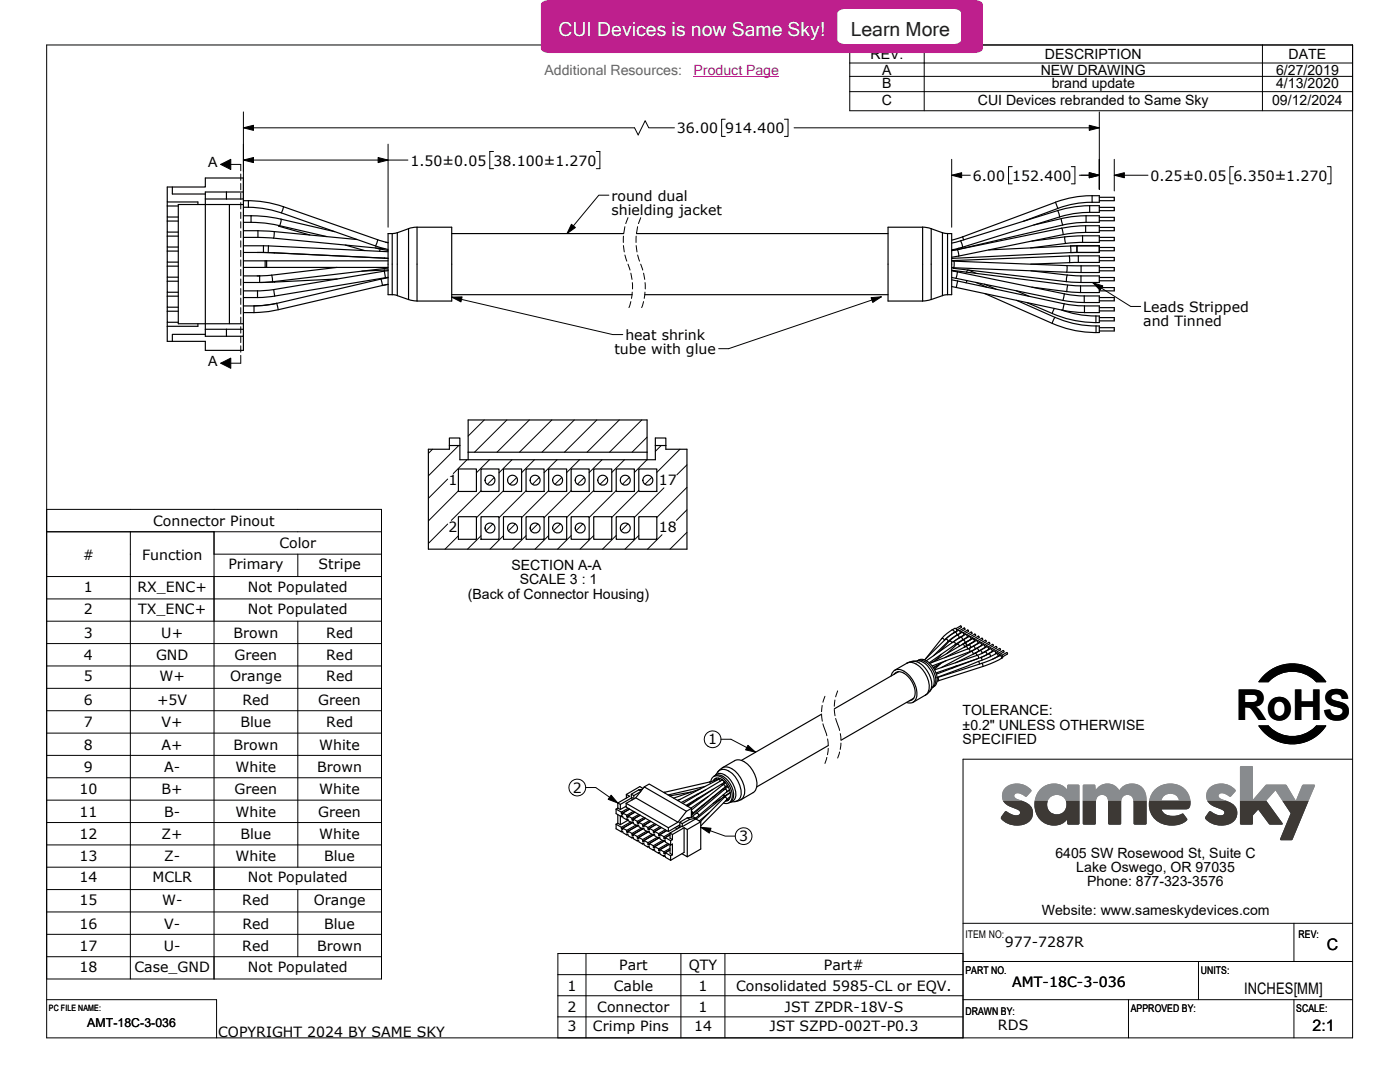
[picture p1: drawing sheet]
<svg xmlns="http://www.w3.org/2000/svg" width="279mm" height="216mm" viewBox="0 0 279 216" stroke-linecap="round" stroke-linejoin="round" font-family="sans-serif">
<defs><g id="words">
<text font-size="8.5" x="246.6" y="143.6">RoHS</text>
<text font-size="3.9" fill="#fff" x="111.5" y="7.1">CUI Devices is now Same Sky!</text>
<text font-size="3.9" fill="#221e20" x="169.8" y="7.1">Learn More</text>
<g font-size="3.2">
<text x="264.8" y="189.6">C</text>
<text x="248.3" y="198.2">INCHES[MM]</text>
<text x="261.9" y="205.7">2:1</text>
</g>
<g font-size="2.8">
<text x="173.7" y="11.8">REV.</text>
<text x="208.6" y="11.8">DESCRIPTION</text>
<text x="257.2" y="11.8">DATE</text>
<text x="176.1" y="15">A</text>
<text x="176.1" y="17.5">B</text>
<text x="207.7" y="15">NEW DRAWING</text>
<text x="209.9" y="17.5">brand update</text>
<text x="254.7" y="15">6/27/2019</text>
<text x="254.7" y="17.5">4/13/2020</text>
<text x="176" y="21">C</text>
<text x="195.2" y="21">CUI Devices rebranded to Same Sky</text>
<text x="253.9" y="21">09/12/2024</text>
<text x="135.1" y="26.6">36.00</text>
<text x="144.7" y="26.6">914.400</text>
<text x="41.5" y="33.4">A</text>
<text x="81.9" y="33.1">1.50±0.05</text>
<text x="98.5" y="33.1">38.100±1.270</text>
<text x="122" y="40">round dual</text>
<text x="194.1" y="36.1">6.00</text>
<text x="202" y="36.1">152.400</text>
<text x="229.6" y="36.1">0.25±0.05</text>
<text x="246.2" y="36.1">6.350±1.270</text>
<text x="122" y="42.9">shielding jacket</text>
<text x="228.2" y="62.3">Leads Stripped</text>
<text x="228.2" y="65.1">and Tinned</text>
<text x="122.6" y="70.7">tube with glue</text>
<text x="124.8" y="67.9">heat shrink</text>
<text x="41.5" y="73.1">A</text>
<text x="89.5" y="96.8">1</text>
<text x="131.5" y="96.8">17</text>
<text x="30.6" y="105">Connector Pinout</text>
<text x="89.5" y="106.2">2</text>
<text x="131.5" y="106.2">18</text>
<text x="16.5" y="111.7">#</text>
<text x="28.3" y="111.7">Function</text>
<text x="45.6" y="113.6">Primary</text>
<text x="55.8" y="109.4">Color</text>
<text x="63.6" y="113.6">Stripe</text>
<text x="102.1" y="113.8">SECTION A-A</text>
<text x="16.8" y="118.1">1</text>
<text x="27.4" y="118.1">RX_ENC+</text>
<text x="49.5" y="118.1">Not Populated</text>
<text x="93.4" y="119.4">(Back of Connector Housing)</text>
<text x="103.7" y="116.6">SCALE 3 : 1</text>
<text x="16.8" y="122.6">2</text>
<text x="27.6" y="122.6">TX_ENC+</text>
<text x="49.5" y="122.6">Not Populated</text>
<text x="16.8" y="127.3">3</text>
<text x="16.8" y="131.7">4</text>
<text x="31.1" y="131.7">GND</text>
<text x="32.2" y="127.3">U+</text>
<text x="46.6" y="127.3">Brown</text>
<text x="46.8" y="131.7">Green</text>
<text x="65.1" y="131.7">Red</text>
<text x="65.1" y="127.3">Red</text>
<text x="16.8" y="135.9">5</text>
<text x="31.8" y="135.9">W+</text>
<text x="45.9" y="135.9">Orange</text>
<text x="65.1" y="135.9">Red</text>
<text x="16.8" y="140.7">6</text>
<text x="31.3" y="140.7">+5V</text>
<text x="48.4" y="140.7">Red</text>
<text x="63.5" y="140.7">Green</text>
<text x="192.1" y="142.8">TOLERANCE:</text>
<text x="16.8" y="145.1">7</text>
<text x="16.8" y="149.6">8</text>
<text x="32.3" y="145.1">V+</text>
<text x="32.3" y="149.6">A+</text>
<text x="46.6" y="149.6">Brown</text>
<text x="48" y="145.1">Blue</text>
<text x="63.7" y="149.6">White</text>
<text x="65.1" y="145.1">Red</text>
<text x="141.3" y="148.5">1</text>
<text x="192.1" y="145.6">±0.2&quot; UNLESS OTHERWISE</text>
<text x="192.1" y="148.4">SPECIFIED</text>
<text x="16.8" y="154.1">9</text>
<text x="32.8" y="154.1">A-</text>
<text x="47" y="154.1">White</text>
<text x="63.3" y="154.1">Brown</text>
<text x="15.9" y="158.5">10</text>
<text x="32.3" y="158.5">B+</text>
<text x="46.8" y="158.5">Green</text>
<text x="63.7" y="158.5">White</text>
<text x="114.3" y="158.2">2</text>
<text x="15.9" y="163">11</text>
<text x="15.9" y="167.4">12</text>
<text x="32.3" y="167.4">Z+</text>
<text x="32.8" y="163">B-</text>
<text x="47" y="163">White</text>
<text x="48" y="167.4">Blue</text>
<text x="63.5" y="163">Green</text>
<text x="63.7" y="167.4">White</text>
<text x="147.5" y="167.9">3</text>
<text x="15.9" y="171.9">13</text>
<text x="32.8" y="171.9">Z-</text>
<text x="47" y="171.9">White</text>
<text x="64.7" y="171.9">Blue</text>
<text x="210.6" y="171.2">6405 SW Rosewood St, Suite C</text>
<text x="15.9" y="176.1">14</text>
<text x="30.4" y="176.1">MCLR</text>
<text x="49.5" y="176.1">Not Populated</text>
<text x="214.8" y="174">Lake Oswego, OR 97035</text>
<text x="217" y="176.8">Phone: 877-323-3576</text>
<text x="15.9" y="180.6">15</text>
<text x="15.9" y="185.3">16</text>
<text x="32.3" y="180.6">W-</text>
<text x="32.8" y="185.3">V-</text>
<text x="48.4" y="180.6">Red</text>
<text x="48.4" y="185.3">Red</text>
<text x="62.6" y="180.6">Orange</text>
<text x="64.7" y="185.3">Blue</text>
<text x="207.9" y="182.5">Website: www.sameskydevices.com</text>
<text x="15.9" y="189.7">17</text>
<text x="32.7" y="189.7">U-</text>
<text x="48.4" y="189.7">Red</text>
<text x="63.3" y="189.7">Brown</text>
<text x="200.5" y="189">977-7287R</text>
<text x="15.9" y="194">18</text>
<text x="26.8" y="194">Case_GND</text>
<text x="49.5" y="194">Not Populated</text>
<text x="113.2" y="197.7">1</text>
<text x="122.5" y="197.7">Cable</text>
<text x="123.6" y="193.5">Part</text>
<text x="137.4" y="193.5">QTY</text>
<text x="139.4" y="197.7">1</text>
<text x="146.9" y="197.7">Consolidated 5985-CL or EQV.</text>
<text x="164.4" y="193.5">Part#</text>
<text x="202" y="196.9">AMT-18C-3-036</text>
<text x="113.2" y="201.9">2</text>
<text x="119.2" y="201.9">Connector</text>
<text x="139.4" y="201.9">1</text>
<text x="156.6" y="201.9">JST ZPDR-18V-S</text>
<text x="43.5" y="206.9">COPYRIGHT 2024 BY SAME SKY</text>
<text x="113.2" y="205.8">3</text>
<text x="118.3" y="205.8">Crimp Pins</text>
<text x="138.5" y="205.8">14</text>
<text x="153.6" y="205.8">JST SZPD-002T-P0.3</text>
<text x="199.2" y="205.5">RDS</text>
</g>
<text font-size="2.8" fill="#63676b" x="108.7" y="14.9">Additional Resources:</text>
<text font-size="2.8" fill="#bd238f" x="138.4" y="14.9">Product Page</text>
<text font-size="2.5" x="17.4" y="205">AMT-18C-3-036</text>
<g font-size="2.1">
<text x="192.7" y="187.2">ITEM NO:</text>
<text x="259.2" y="187.2">REV:</text>
<text x="192.7" y="194.4">PART NO.</text>
<text x="239.6" y="194.4">UNITS:</text>
<text x="192.7" y="202.6">DRAWN BY:</text>
<text x="225.7" y="202">APPROVED BY:</text>
<text x="258.7" y="202">SCALE:</text>
</g>
<text font-size="1.7" x="9.8" y="201.6">PC FILE NAME:</text>
</g></defs>
<g fill="#3d3935">
<path d="M229.3 159.8h8.3a1.2 1.2 0 0 1-1 1.7h-4.8a2.55 2.55 0 0 0 3.3 1.2l1-.4 .9 1.2a3.4 3.4 0 0 1-3.1 1.2 4.2 4.2 0 0 1-4.6-4.9z"/>
<path d="M221.1 159.8h2.7l-.1 4.7h-2.3l-.2-.1z"/>
<path d="M216.1 159.8h2.6l-.1 4.7h-2.4z"/>
<path d="M226.2 159.8h2.6v4.7h-2.5z"/>
<path d="M206.5 159.8h2.6a1.95 1.95 0 0 0 1.8 2.7 1.95 1.95 0 0 0 1.8-2.7h2.7v4.6l-.3 .1h-2l-.1-1a3.8 3.8 0 0 1-4.5 .8 3.8 3.8 0 0 1-2.1-4z"/>
<path d="M255.9 159.8h5.3l-3.2 7.7-.3 .2h-2l-.2-.2 2.1-5.2z"/>
<path d="M247.5 159.8h5.2l3.3 4.6-.2 .1h-2.4l-2.3-3-1 1.2v1.6l-.2 .2h-2.4z"/>
<path d="M240.9 159.8h3.8a2.44 2.44 0 0 1 2.1 1.8 2.44 2.44 0 0 1-1.1 2.7 4.2 4.2 0 0 1-5.2-1l.2-.5a1.22 1.22 0 0 1 .9-.9 2.8 2.8 0 0 0 2.5 .7 .53 .53 0 0 0 .2-.6 .53 .53 0 0 0-.4-.4l-.3-.1a5.3 5.3 0 0 1-2.7-1.7z"/>
<path d="M200.2 159.8h3.7a2.44 2.44 0 0 1 2.1 1.9 2.44 2.44 0 0 1-1.1 2.6 4.2 4.2 0 0 1-5.2-1l.2-.5a1.29 1.29 0 0 1 .9-.9 2.8 2.8 0 0 0 2.6 .7 .53 .53 0 0 0 .2-.6 .53 .53 0 0 0-.4-.4l-.4-.1a5.5 5.5 0 0 1-2.6-1.7z"/>
</g>
<g fill="#888b8e">
<path d="M230.7 157.3a4.1 4.1 0 0 1 6.9 2.5h-2.3a1.82 1.82 0 0 0-1.8-1.4 1.82 1.82 0 0 0-1.7 1.4h-2.5a4 4 0 0 1 1.4-2.5z"/>
<path d="M216.2 156.6h2.3l.2 1a2.74 2.74 0 0 1 4.7 .1 2.96 2.96 0 0 1 3.5-1.2 2.96 2.96 0 0 1 1.9 3.3h-2.6a1.22 1.22 0 0 0-1.2-1.2 1.22 1.22 0 0 0-1.2 1.2h-2.7a1.21 1.21 0 0 0-1.2-1.2 1.21 1.21 0 0 0-1.2 1.2h-2.6z"/>
<path d="M207.8 157.3a3.6 3.6 0 0 1 5.2 .2v-.7l.1-.2 2.3 .1v3.1h-2.7a1.99 1.99 0 0 0-1.8-1.2 1.99 1.99 0 0 0-1.8 1.2h-2.6a4.1 4.1 0 0 1 1.3-2.5z"/>
<path d="M247.6 152.9l2.2-.1 .2 .2 .1 6.6 2.6-3h4l1.9 3.2 1.4-3.2 2.2-.1 .2 .2v.1l-1.2 3h-5.3l-1.3-2.1-1.9 2.1h-5.2v-6.7z"/>
<path d="M241.4 157.2a3.7 3.7 0 0 1 5.2 .6l-1 1.2-.7-.3a1.14 1.14 0 0 0-1.7-.1 .86 .86 0 0 0 .9 1l.6 .2h-3.8l-.1-.3a2.35 2.35 0 0 1 .6-2.3z"/>
<path d="M200.6 157.2a3.7 3.7 0 0 1 5.3 .6l-1.1 1.2a2.42 2.42 0 0 0-2.2-.5 .78 .78 0 0 0 .7 1.1l.6 .2h-3.7l-.2-.3a2.4 2.4 0 0 1 .6-2.3z"/>
</g>
<g fill="none" stroke="#000" stroke-width=".2">
<path d="M9.3 9h260.6v198.1h-260.6zM169.6 9v13.1h100.3v-9.5h-100.3M169.6 15.2h100.3M169.6 18.3h100.3M184.4 9v13.1M251.9 9v13.1M44 32.8h4v1.3M48 34.7v1.3M48 36.6v1.3M48 38.5v1.3M48.6 22.3v17.2M48.6 31.9h32.8"/>
<path d="M77.4 28.8v16.5M98.5 30.2h-.8v3.5h.8M119 30.2h.7v3.5h-.7M121.5 38.9h-2l-6.3 7.7M134.6 25.5h-5.1l-.7-1.4-1.4 2.8-.8-1.4h-78M144.7 23.8h-.7v3.4h.7M156.5 23.8h.8v3.4h-.8M158.5 25.5h60.9M189.9 35h3.8M189.9 31.8v13.5M202 33.3h-.7v3.4h.7M213.8 33.3h.7v3.4h-.7"/>
<path d="M215.4 35h4M219.4 22.3v15.5M222.4 35h6.7M222.4 31.8v6.3M246.2 33.3h-.8v3.4h.8M264.9 33.3h.7v3.4h-.7M48 40.4v1.3M48 42.3v1.3M48 44.2v1.3M48 46.1v1.3M48 48v1.3M48 50v1.2"/>
<path d="M48 51.9v1.2M48 53.8v1.2M48 55.7v1.2M48 57.6v1.2M48 59.5v1.2M90.1 59.3l32.2 7.5h2M124.4 47.1v1.3M124.4 49l.2 1.3M124.7 45.2l-.2 1.3M124.7 50.9l.4 1.2M125.3 43.4l-.4 1.2M125.3 52.7l.4 1.2"/>
<path d="M125.9 54.5l.2 1.3M126.2 58.3l-.2 1.2M126.2 56.4v1.3M127 47.1l-.1 1.3M127 49l.1 1.3M127.3 45.2l-.3 1.3M127.3 50.9l.3 1.2M127.9 43.4l-.5 1.2M127.9 52.7l.4 1.2M128.4 54.5l.3 1.3M128.7 58.3l-.1 1.2M128.7 56.4l.1 1.3"/>
<path d="M175.9 59.2l-30.5 10.4h-2M218.1 56.4l7.6 4.8h1.9M48 70.9v1.6h-4M48 61.4v1.3M48 63.3v1.3M48 65.2v1.3M48 67.1v1.3M48 69v1.3M125.9 60.2l-.4 1.2M128.4 60.2l-.3 1.2M86.3 89.6l-.8 .9M89.3 95.6l-3.8 3.8"/>
<path d="M91.5 97.9l-6 6M91.5 88.9l-6 6.1M93.2 91.7l-2.7 2.8M96 97.9l-5.9 5.9M96.6 83.8l-3.2 3.2M97.7 91.7l-2.6 2.6M98.6 95.3l-1.3 1.4M100.5 97.9l-5.4 5.4M101.2 83.8l-6.5 6.4M102.2 91.7l-2.6 2.6M103.1 95.3l-1.4 1.3M105 97.9l-5.4 5.4"/>
<path d="M105.6 83.8l-6.4 6.4M106.7 91.7l-2.6 2.6M107.6 95.3l-1.3 1.3M109.5 97.9l-5.4 5.4M110.1 83.8l-6.4 6.4M111.2 91.7l-2.6 2.6M112.1 95.3l-1.4 1.3M114 97.9l-5.4 5.4M114.6 83.8l-6.4 6.4M115.7 91.7l-2.6 2.6M116.6 95.3l-1.4 1.3M118.5 97.9l-5.4 5.4"/>
<path d="M119.1 83.8l-6.5 6.4M120.1 91.7l-2.5 2.6M121.1 95.3l-1.4 1.3M123 97.9l-5.4 5.4M123.6 83.8l-6.4 6.4M124.6 91.7l-2.5 2.6M125.6 95.2l-1.4 1.4M127.5 97.9l-5.4 5.4M128.1 83.8l-6.5 6.4M129.1 91.7l-2.5 2.6M129.1 87.2l-3 3M130.1 95.2l-1.4 1.4"/>
<path d="M132 88.9l-1.2 1.2M132.5 97.3l-5.9 6M135.7 89.6l-4.6 4.7M137.1 97.2l-6 6.1M137.1 92.8l-2 2M9.3 110.6v-9h66.8v93.7h-66.8M9.3 115h66.8M9.3 119.5h66.8M26 106.1v89.2M42.7 106.1v89.2v-4.4M42.7 106.1v4.5h33.4M42.7 115v9"/>
<path d="M42.7 106.1h-33.4h66.8M59.4 110.6v4.4M89.3 104.6l-3.8 3.8M91.5 106.9l-2.7 2.7M96 106.9l-2.7 2.7M98.4 104.5l-1.4 1.4M100.5 106.9l-2.7 2.7M102.8 104.5l-1.3 1.4M105 106.9l-2.7 2.7M107.3 104.5l-1.3 1.4M109.5 106.9l-2.7 2.7M111.8 104.5l-1.3 1.4"/>
<path d="M114 106.9l-2.7 2.7M116.3 104.5l-1.3 1.4M118.5 106.9l-2.7 2.7M123 106.8l-2.8 2.8M125.3 104.5l-1.3 1.4M127.5 106.8l-2.8 2.8M132.1 106.7l-2.9 2.9M137.1 106.2l-3.4 3.4M137.1 101.7l-2.1 2.1M9.3 124h66.8M9.3 128.4h66.8M9.3 132.9h66.8"/>
<path d="M9.3 137.4h66.8M59.4 124v49M164.6 138.9l-.4 1.2M166.6 139.7l-.1 1.2M167.2 137.9l-.4 1.1M252.5 134.6a8 8 0 0 1 12.1 1.4h-1.9a6.6 6.6 0 0 0-9.6 0h-1.9zM9.3 141.8h66.8M9.3 146.3h66.8M9.3 150.7h66.8M9.3 155.2h66.8M9.3 159.7h66.8M116.9 157.1h2l4.4 3.1"/>
<path d="M143.9 147.5h2l4.9 2.6M164 142.6l.1 1.3M164.1 140.8l-.1 1.2M164.2 144.4l.8 2.4M165 151.1l-.4 1.2M165.2 147.4l.1 1.3M165.3 149.3l-.2 1.3M166.5 141.6l.1 1.2M166.8 143.4l.8 2.4M167.6 150.1l-.4 1.2M167.7 146.4l.1 1.2M167.8 148.3l-.1 1.2"/>
<path d="M251.2 144.8h1.9a6.5 6.5 0 0 0 9.6 0h1.9a8 8 0 0 1-13.4 0zM269.9 151.5h-77.7v55.6M9.3 164.1h66.8M9.3 168.6h66.8M9.3 173h66.8M9.3 177.5h66.8M42.7 173v4.5M59.4 177.5v13.4M139.8 165.1l4.9 1.7h2M9.3 182h66.8M9.3 186.4h66.8M9.3 190.9h66.8"/>
<path d="M9.3 199.5h33.9v7.6M111.3 190.3h80.9v16.8h-80.9zM111.3 198.7h80.9M111.3 194.5h80.9M116.9 190.3v16.8M135.9 190.3v16.8M144.7 190.3v16.8M192.2 184.2h77.7M192.2 191.9h77.7M192.2 199.5h77.7M225.2 199.5v7.6M239.2 191.9v7.6"/>
<path d="M258.2 184.2v7.7M258.2 199.5v7.6M111.3 202.9h80.9"/>
<circle cx="115.2" cy="157.1" r="1.67"/>
<circle cx="142.2" cy="147.5" r="1.67"/>
<circle cx="148.4" cy="166.8" r="1.67"/>
</g>
<g fill="#000" stroke="#000" stroke-width=".2">
<path d="M44 32.8l2.1-1v2zM44 72.5l2.1-1v2z"/>
<path d="M48.6 25.5l2-.5v1z" fill-rule="evenodd"/>
<path d="M48.6 31.9l2-.5v1z" fill-rule="evenodd"/>
<path d="M75.5 31.4l1.9 .5-1.9 .5z" fill-rule="evenodd"/>
<path d="M189.9 35l2-.5v1z" fill-rule="evenodd"/>
<path d="M217.4 25l2 .5-2 .5z" fill-rule="evenodd"/>
<path d="M217.4 34.5l2 .5-2 .5z" fill-rule="evenodd"/>
<path d="M217.4 34.5l2 .5-2 .5z" fill-rule="evenodd"/>
<path d="M222.4 35l2-.5v1z" fill-rule="evenodd"/>
<path d="M90.1 59.3l2.1-.1-.2 1z" fill-rule="evenodd"/>
<path d="M114 44.7l.8 .7-1.6 1.2z" fill-rule="evenodd"/>
<path d="M173.8 59.4l2.1-.2-1.7 1.1z" fill-rule="evenodd"/>
<path d="M218.1 56.4l2 .6-.6 .9z" fill-rule="evenodd"/>
<path d="M252.2 134.8a8 8 0 0 1 12.4 1.2h-1.9a6.5 6.5 0 0 0-9.6 0h-1.9z" fill-rule="evenodd"/>
<path d="M149.3 148.7l1.5 1.4-2-.5z" fill-rule="evenodd"/>
<path d="M251.2 144.8h1.9a6.5 6.5 0 0 0 9.6 0h1.9a8 8 0 0 1-13.4 0z" fill-rule="evenodd"/>
<path d="M122 158.7l1.3 1.5-1.9-.7z" fill-rule="evenodd"/>
<path d="M139.8 165.1l2.1 .2-.3 .9z" fill-rule="evenodd"/>
</g>
<g fill="none" stroke="#000" stroke-width=".23">
<path d="M34.4 37.3h-1v3h6.1v.5M41 39.7h4.2M45.2 38.3v1.4M48.6 38.3h-7.6v26.3h4.8M48.6 38.3v1.4h-3.4M48.6 38.3v-2.8h-7.6v1.8h-6.6v1.4h6.6M48.6 39.7v26M218 39.1v1.3M218 39.1a21 21 0 0 0-7.4 1.2M218 39.1h1.4v1.3h-1.4M219.4 39.4h3v.6h-3M33.4 59.1v2.2h2.2"/>
<path d="M33.4 56.1v2.2h2.2M33.4 53.1v2.2h2.2M33.4 50.1v2.2h2.2M33.4 47.1v2.2h2.2M33.4 44.1v2.2h2.2M33.4 41.1v2.2h2.2M33.4 59.1h2.2M33.4 56.1h2.2M33.4 53.1h2.2M33.4 50.1h2.2M33.4 47.1h2.2M33.4 44.1h2.2"/>
<path d="M33.4 41.1h2.2M33.4 40.3v.8M33.4 43.3v.8M33.4 46.3v.8M33.4 49.3v.8M33.4 52.3v.8M33.4 55.3v.8M33.4 58.3v.8M45.8 40.8v23.8h2.8M48.6 53.4h4.3M48.6 52h4.3M48.6 58h2.8"/>
<path d="M48.6 59.4h2.8M48.6 44.4h1.5M48.6 43.1h1.6M48.6 47.4h2.9M48.6 46h2.9M48.6 41.4h1M48.6 40h1M48.6 49h4M48.6 56.4h3.2M48.6 50.4h4M48.6 40.8h-13v23.8h5.4v2.5h4.2M49.6 41.4a20.9 20.9 0 0 1 6.6 1.1l18.8 6.6"/>
<path d="M49.6 40a21.1 21.1 0 0 1 7 1.3M49.6 40v1.4M50.1 44.4a23.5 23.5 0 0 1 5.7 .6l9.4 2.2M51.3 50.4h3.4M51.4 58v1.4M51.5 46l3.2 .2M51.5 47.4l2.7 .1 22.6 2.2M51.5 46v1.4M51.8 55.1v1.3M51.9 55.1h-3.3M52.6 50.4l24.8 1.1h-.7M52.6 49l1 .1"/>
<path d="M52.6 49v1.4M52.9 52h.3M52.9 53.4h.3M52.9 52v1.4M53.2 53.4h24.2M53.2 52h24.2M53.2 52v1.4M53.6 49.1l23.8 1.1M53.6 49.1l-.1 1.3M54.2 54.9l-2.4 .2M54.2 54.9l.2 1.3M54.4 56.2l-2.6 .2"/>
<path d="M54.6 57.8l-3.2 .2M54.6 57.8l.2 1.3M54.7 46.2l16.5 1.6M54.7 46.2l-.1 1.3M54.7 50.4l22 1.1M54.7 56.2l.1 .1M54.7 50.4v.1M54.8 56.3l-2.8 .1M54.8 59.1l-3.4 .3M55.6 45v.1l6.2 1.8M56.1 43.7l10.7 2.5M56.1 43.7a22.3 22.3 0 0 0-6-.6v1.3"/>
<path d="M56.1 43.7v.4l-.3 .9M56.6 41.3l18.8 6.5M56.6 41.3l-.4 1.2M67.2 53.4l-13 1.5M67.3 55.7l-12.5 .6M68.9 48.9l3.9 1.1M74.9 49.5l.6 .1M75 49.1l2.4 .7M75.4 47.8l2 .7M75.4 47.8l-.4 1.3M75.5 49.6l1.9 .4M75.5 49.5v.1"/>
<path d="M75.9 49.7l-.2 .4M76 55.7l-20.8 4.8M76 55.7l.3 1.3M76.3 57l-20.8 4.8-1.9 .4-2.9 .2M76.3 57l1.1-.3-1.1 .3M76.7 54.1l-22.1 3.7M76.7 54.1l.2 1.3M76.7 51.5h.1M76.7 53.9l-4.5 .2M76.7 53.9l-.1 .2M76.9 55.4l-22.1 3.7M77 48.3l.4 .1"/>
<path d="M77.3 53.4v.1l-22.9 2.7M77.4 54l-.7 .1M77.4 55.3l-.5 .1M77.4 55.4l-1.4 .3M77.4 53.9h-.7M78.3 58.8l1 .2M78.3 46.6h-.9v12.2h.9M78.3 46.6v12.2M79.3 46.4l-1 .2M79.3 59l2.2 .8M79.3 46.4l2.2-.8v14.2M79.3 46.4v12.6"/>
<path d="M81.5 59.8l1.7 .2M83.2 45.3h6.9v14.8h-6.9M83.2 45.3l-1.7 .3M83.2 45.3v14.8M90.1 58.8h36.1M90.1 46.6h34.4M127 46.6h50.2M128.7 58.8h48.5M177.2 45.3h6.9v14.8h-6.9zM184.1 45.3l1.7 .3M185.8 59.8l-1.7 .3M185.8 45.6v14.2l2.3-.8"/>
<path d="M185.8 45.6l2.3 .8v12.6M188.1 46.4l1 .2M189.1 46.6v12.2M189.1 58.8l-1 .2M189.1 46.6h.8v12.2h-.8M189.9 54l1.2 .3M189.9 55.4l22.2 4.5 4.3 .5M189.9 53.9l.4 .1M189.9 55.8l1.2 .3M189.9 57.2l.9 .2M189.9 53.4h.4M189.9 52.1h.5"/>
<path d="M190.2 53.3v.2l22.6 2.7M190.3 54v.1M190.3 54l22.8 2.9 2.5 .1M190.3 53.4l25.5 1M190.4 52.1l-.1 1.3M190.4 52.1l22.5 .9M190.8 57.4l21.3 4.5M191.1 54.3l-.3 1.2M191.1 49.8l.2 1.3M191.1 54.3l21.3 4.3M191.1 56.1l-.3 1.3M191.1 56.1l21.3 4.5"/>
<path d="M191.3 51.1l-1.4 .2M191.3 49.5l.1 .2M191.4 49.7l-1.5 .3 1.2-.2M191.7 48l.4 1.3M191.7 48l-1.8 .5M192.1 47.3l.2 .6M192.1 47.3l-2.2 .6M192.1 49.3l-2.2 .5M193 56l-.2 .4M193.1 53.9l-.2 .4M193.3 53.9l1.5 .7M194.8 56.3l2.1 1"/>
<path d="M196.5 56.7l2.3 1M196.5 58.6l13.5 5.9M202.8 58l2.6 1.1M202.9 59.9l7.6 3.4M205.7 54l7.3 .9M205.9 57.3l7 .9M210.7 40.4l.4 1.2M210.7 40.4l-18.6 6.9M211.1 42l.4 1.3M211.1 42l-19.4 6M211.1 41.6l-6.9 2.6M211.5 43.3h.1"/>
<path d="M211.8 43.6l.3 1.3M211.9 45.5l.3 1.3M211.9 45.5l-20.8 4.3M212.1 44.9l-20.7 4.8M212.4 58.6l-.3 1.3M212.4 58.6l4 .5M212.5 47.3l.2 1.3M212.5 47.3l-6.6 .8M212.7 48.6l-7 .9M212.8 56.2l2.9 .2M212.9 58.2l2.7 .2M212.9 53v1.3"/>
<path d="M212.9 53h2.9M213 54.9l-.2 1.3M213 54.9l2.7 .2M213.1 56.9l-.2 1.3M213.4 51.1v1.3M213.4 51.1l-23.5 .9M213.6 49.1l.1 1.3h1.2M213.6 49.1l-16.3 .8M214.9 49v1.4M214.9 49h4.5v1.4h-4.5M214.9 49l-1.3 .1M214.9 50.4l-25 1.2"/>
<path d="M215.2 51.1v1.3M215.2 52.4l-9.5 .3M215.2 51.1h-1.8M215.2 51.1h4.2v1.3h-4.2M215.6 57v1.4M215.6 57h3.8v1.4h-3.8M215.7 55.1v1.3M215.7 55.1h3.7v1.3h-3.7M215.8 53v1.4M215.8 53h3.6v1.4h-3.6M216 47.1v1.3M216 47.1h3.4v1.3h-3.4"/>
<path d="M216 47.1l-3.5 .2M216 48.4l-3.3 .2M216.4 59.1v1.3M216.4 59.1h3v1.3h-3M216.7 45v1.4M216.7 45h2.7v1.4h-2.7M216.7 46.4h-1.8l-2.7 .4-20.9 4.3M216.7 45l-3 .2-1.8 .3M216.7 43.1v1.3M216.7 44.4l-1.8 .1-2.8 .4M216.7 43.1h2.7v1.3h-2.7M216.7 43.1a20.4 20.4 0 0 0-4.9 .5l-5.5 1.3"/>
<path d="M217.5 41v1.4M217.5 42.4a19.5 19.5 0 0 0-6 .9l-19.4 6M217.5 41a22.3 22.3 0 0 0-6.4 1M217.5 41h1.9v1.4h-1.9M218 40.4a18.8 18.8 0 0 0-6.9 1.2M219.4 59.4h3v.6h-3M219.4 57.4h3v.6h-3M219.4 55.4h3v.6h-3M219.4 53.4h3v.6h-3M219.4 51.4h3v.6h-3M219.4 49.4h3v.6h-3M219.4 47.4h3v.6h-3"/>
<path d="M219.4 45.4h3v.6h-3M219.4 43.4h3v.6h-3M219.4 41.4h3v.6h-3M33.4 62.1v2.2h2.2M33.4 62.1h2.2M33.4 64.3v3.8h7.6v1.8h7.6v-2.8M33.4 61.3v.8M39.5 64.6v.5h-6.1M41 65.7h7.6M41 66.7h-6.6v1.4M45.2 65.7v1.4M48.6 61h2.1"/>
<path d="M48.6 62.4h2.1M48.6 65.7v1.4h-3.4M50.7 61v1.4M55.2 60.5l-2.7 .5h-1.8M55.2 60.5l.3 1.3M205 60.4l5 2.2M210 64.5a21.4 21.4 0 0 0 8.7 1.9M210 62.6a21.8 21.8 0 0 0 8.7 1.8M210.4 61.6l-.4 1M210.5 63.3l-.5 1.2M210.5 63.3a20.3 20.3 0 0 0 8.2 1.7M211.9 61.8a19.2 19.2 0 0 0 6.8 1.3"/>
<path d="M212.1 61.9l1.9 .3 2.4 .2M212.4 60.6l-.3 1.3M212.4 60.6l1.9 .3 2.1 .1M216.4 61v1.4M216.4 61h3v1.4h-3M218.7 63.1v1.3M218.7 63.1h.7v1.3h-.7M218.7 65v1.4M218.7 65h.7v1.4h-.7M219.4 65.4h3v.6h-3M219.4 63.4h3v.6h-3M219.4 61.4h3v.6h-3"/>
<path d="M89.7 88.9v-1.5h2.1v1.5M89.7 88.9v.7h-4.2v20h51.6v-20h-4.2v-.7M89.7 88.9h2.1M91.5 93.6h3.6v4.5h-3.6zM93.4 90.2h35.7M93.4 91.7v-7.9h35.7v7.9M96 93.6h3.6v4.5h-3.6zM100.5 93.6h3.6v4.5h-3.6zM105 93.6h3.6v4.5h-3.6zM109.5 93.6h3.6v4.5h-3.6zM114 93.6h3.6v4.5h-3.6zM118.5 93.6h3.6v4.5h-3.6z"/>
<path d="M123 93.6h3.6v4.5h-3.6zM127.5 93.6h3.6v4.5h-3.6zM130.8 88.9h2.1M132.9 88.9v-1.5h-2.1v4.3h-39v-2.8M91.5 103.1h3.6v4.5h-3.6zM96 103.1h3.6v4.5h-3.6zM100.5 103.1h3.6v4.5h-3.6zM105 103.1h3.6v4.5h-3.6zM109.5 103.1h3.6v4.5h-3.6zM114 103.1h3.6v4.5h-3.6zM118.5 103.1h3.6v4.5h-3.6zM123 103.1h3.6v4.5h-3.6z"/>
<path d="M127.5 103.1h3.6v4.5h-3.6zM177.8 134.9a1.53 1.53 0 0 1 2.6-1 5.2 5.2 0 0 1 2.4 5.6 1.38 1.38 0 0 1-1.9 .7M178.4 134.5a1.36 1.36 0 0 1 2-.2 4.6 4.6 0 0 1 2.1 4.8 1.12 1.12 0 0 1-1 .7M179.3 134l-12.8 7.4M181 132.3a2.02 2.02 0 0 1 2.3 .5 5.3 5.3 0 0 1 2 5.2l-.6 .7M181 132.3a2.49 2.49 0 0 1 3.4 .7 4.8 4.8 0 0 1 1.3 4.8l-1 .9M181 132.3l-2.4 1.4M182.4 139.3l-14.5 8.4M183.1 131.9a2.02 2.02 0 0 1 2.4 .8 4.2 4.2 0 0 1 1.1 3.8l-.5 .6M183.1 131.8a1.67 1.67 0 0 1 2.2 .3 4.5 4.5 0 0 1 1.6 4.2l-.3 .5-.5 .3M183.1 131.8a3.3 3.3 0 0 1 2.9 2.3 2.98 2.98 0 0 1-.4 3.8M183.1 131.8l-.9 .2"/>
<path d="M184.7 138.7l-2.5 1.4M187.1 135.2l.2 .6M187.1 135.2h-.1M187.3 135.8l-.3 .1M187.6 132.4l-1.2 .9M187.8 132.4l-1.3 1.2M187.8 130.6l-1.1 1.1M187.9 127.5l-3.2 4M187.9 127.5a.35 .35 0 0 1 .4-.1 .35 .35 0 0 1 .1 .4M188.7 127.6l-4.2 4.1M188.7 127.6a.35 .35 0 0 1 .4 .1 .35 .35 0 0 1 0 .4M188.8 131.8l-2.6 1.4"/>
<path d="M189.4 128l-2 2.1M189.4 128h.4l.2 .3M190 125.7l-1 .7-1.1 1.1M190 125.7l.5-.3a.38 .38 0 0 1 .4 .6l-.5 .2M190 125.7a.38 .38 0 0 1 .4 .5M190.2 128.1l-5.3 3.7M190.2 128.1h.3l.1 .2v.4M190.4 126.2l-1.8 1.5M190.6 126.2l.7-.4 .3 .3v.3l-.7 .3M190.6 126.2l-1.9 1.4M190.6 126.2a.38 .38 0 0 1 .3 .5M190.8 125.4l.9-.5 .2 .1v.2l-1 .5"/>
<path d="M190.9 126.7l-1.5 1.1-3.1 3M191 132.8l-1.2 .6M191 128.6h.2l.3 .3M191 128.6l-2 1.8M191 126.7l-1.6 1.3M191 126.7l1-.5a.38 .38 0 0 1 .3 .6l-1 .5M191 126.7h.2l.2 .3-.1 .3M191.3 127.3l-.8 .6M191.5 125.9l.9-.6 .1 .1 .1 .2-1 .5M191.7 127.2l-1.5 .9M191.7 127.2l1-.6 .3 .2v.4l-1 .5M191.7 127.2h.2l.2 .3-.1 .2"/>
<path d="M192 127.7l-6.6 4.5M192.1 128.6l-6.2 3.6M192.1 128.6l.3 .2v.4M192.2 127.7l1.2-.7 .4 .3-.1 .3-1.2 .7M192.2 127.7l-1.2 .9M192.2 127.7a.39 .39 0 0 1 .4 .5l-.1 .1M192.2 126.3l.9-.6 .2 .1v.2l-1 .5M192.5 128.3l1.6-.9a.39 .39 0 0 1 .4 .5l-1.7 1M192.5 128.3l-.4 .3M192.5 128.3a.38 .38 0 0 1 .3 .6M192.5 128.3l-.6 .4M192.7 129l.3 .1 .1 .4"/>
<path d="M192.7 129l-4.2 2.2M192.8 128.9l-.4 .3M192.8 128.9l-.1 .1M192.9 126.7l.9-.6 .2 .1v.2l-.9 .6M193.2 129.5a.37 .37 0 0 1 .3 .2 .37 .37 0 0 1 0 .4M193.2 129.5l-7.7 2.9M193.3 128.7l.4 .3-.1 .3M193.3 128.7l-.6 .3M193.3 128.7l1.5-.9 .3 .2 .1 .4-1.6 .9M193.4 132.8l-6.4 2.4M193.6 127.1l.9-.6 .2 .1v.2l-.9 .6M193.6 129.3h-.1"/>
<path d="M193.9 130l-6.1 3.2M193.9 130l.2 .1 .1 .4M194.2 129a.38 .38 0 0 1 .3 .6M194.2 129l1.3-.8a.38 .38 0 0 1 .3 .6l-1.3 .8M194.2 129l-1 .5M194.3 127.5l1-.6 .1 .1v.2l-.9 .6M194.5 129.6l-8.5 3.3M194.6 130.3l.2 .1 .2 .4M194.6 130.3l-3.9 1.9M194.9 129.4l1.3-.7a.39 .39 0 0 1 .4 .5l-1.4 .8M194.9 129.4l-1 .6M194.9 129.4a.38 .38 0 0 1 .3 .6"/>
<path d="M195 130.8a.42 .42 0 0 1 .2 .6M195 130.8l-8.5 2.9M195 127.9l.9-.5 .2 .1-.9 .7M195.1 131.4l-8.3 2.9M195.2 130l-.9 .5M195.5 132.5l-.2-.5-2 .8M195.6 129.8l-1 .5M195.6 129.8l1.3-.7a.38 .38 0 0 1 .3 .5l-1.3 .8M195.6 129.8a.38 .38 0 0 1 .3 .6M195.7 131.2l.2 .1 .1 .4M195.7 131.2l-8.8 3.3M195.7 128.3l.9-.5 .2 .1v.2l-.9 .5"/>
<path d="M195.9 130.4h.1M196 132.4l.2 .6M196 132.4l-8.9 2.8M196.2 133l-8.9 2.8M196.4 128.7l1-.5 .1 .1v.2l-.9 .5M196.6 130.1l-1.6 .7M196.6 130.1l1-.6 .4 .1v.4l-1.1 .6M196.6 130.1a.38 .38 0 0 1 .3 .5M196.9 130.6l-1.1 .6M197.1 129.1l1-.5 .1 .1v.2l-.9 .5M197.3 130.5a.38 .38 0 0 1 .3 .5M197.3 130.5l-1.6 .7"/>
<path d="M197.8 129.5l1-.5 .1 .1v.2l-.9 .5M198.5 129.9l1-.5 .1 .1 .1 .2-1 .5M198.6 130.5l.1-.3-.3-.3-1.1 .6M198.8 130.4a.38 .38 0 0 1 .3 .6M198.8 130.4l.2-.1a.39 .39 0 0 1 .4 .5l-.3 .2M198.8 130.4l-2 1-1.5 .6M199.1 131l-1.1 .6M199.3 130.3l.9-.5 .1 .1v.2l-.9 .5M199.5 130.8a.38 .38 0 0 1 .3 .6M199.5 130.8l.2-.1a.38 .38 0 0 1 .4 .6l-.3 .1M199.5 130.8l-3.5 1.6M199.8 131.4l-1.3 .7-2.3 .9"/>
<path d="M200 130.7l1-.4v.2l-.9 .5M125 158.5l.6 .4-2.3 1.3M125 158.5v.7M126.1 159.2l-2.3 1.3v1M126.1 159.2l-.1-.1v-.6l.5 .2v.7M126.1 159.2v.4M126.9 159.2l1.7-2.2 8.4 4.9M127.5 157.6l.4 .3M127.5 157.6l-1.5 .9M127.8 158l-1.3 .7M128.2 157.5l-.7 .1M128.3 157.3l-.6-.3-2.7 1.5"/>
<path d="M128.6 157l1-.6 8.4 4.9M132.6 158.1h-.1M132.6 158.1l.2 .2M135.7 159.5l-.5 .2M137.9 158.1l-4.3 .7M139.2 159.4h-.1M139.4 158.5h-.4M139.4 159.2l-2.3 1.6M139.7 157.4l-5.3 1.9M140.2 157.9l-.2 .1M140.5 159.7l-.4 .1M140.7 156.9l-7.4 1.7"/>
<path d="M140.8 157.6l-4.8 2.5M141.4 158.9l-3.5 2.3M141.6 156l-9 2.1M141.6 156l.2 .4M141.8 155.9a1.28 1.28 0 0 1 .8-1.1 1.28 1.28 0 0 1 1.4 .3 4.3 4.3 0 0 1 1.9 4.6 1.16 1.16 0 0 1-1.5 .5M142.3 157.5l-5.1 3.4M142.3 155.8a1.05 1.05 0 0 1 1.7-.3 3.6 3.6 0 0 1 1.6 3.9 .84 .84 0 0 1-.9 .5M142.4 159l-.2 .1M142.6 158.7v.1M142.7 154.8a1.5 1.5 0 0 1 2.4 .1 4.7 4.7 0 0 1 1.6 4.3l-.3 .5-.6 .3M142.7 154.7a1.83 1.83 0 0 1 3.2-.5 5.3 5.3 0 0 1 1.9 4.9l-.4 .5-.7 .4M142.7 154.7a2.12 2.12 0 0 1 2.4 .9 4.2 4.2 0 0 1 1.2 3.8l-.5 .6"/>
<path d="M142.7 154.7l-.2 .2M142.9 155.3l-.3 .4M143 155.3l-.1 .3M143.4 155.3v.1M143.4 155.5l-8.1 4.2M143.4 155.5l.3 .4M143.4 159.7h.1M143.6 155.3l-2 .7M143.7 155.3l-.3 .2M143.8 159.4l-1.5 .9M144 156.5l.1 .2M144 155.5l.1 .2"/>
<path d="M144.1 155.6h.1M144.1 155.6l-7.8 4.7M144.2 153.2l-.9 .9M144.2 153.2l2.4-1.4a2.02 2.02 0 0 1 2.3 .5 5.3 5.3 0 0 1 2 5.1l-.6 .8-2.4 1.4a2.86 2.86 0 0 0 .3-3.6 4.1 4.1 0 0 0-3.5-3zM144.2 157.5l-6.2 5.2M144.2 157.5l.3 .1M144.2 155.6h-.1M144.3 159.1l-5.4 4.3M144.3 156.6l.3 .1 .1 .4M144.3 159.1h.2M144.3 156.6l-6.3 5M144.3 158.6l.2 .4"/>
<path d="M144.4 158.5l.2 .4M144.4 155.8v.4M144.4 156.2l-7.5 4.5M144.5 159.1a.38 .38 0 0 1 .4 .1 .38 .38 0 0 1 .1 .4M144.5 159.1l-4.7 4.8M144.6 157.5l-5.7 4.8M144.6 157.5a.35 .35 0 0 1 .4 .1 .35 .35 0 0 1 0 .4M144.6 156h.1M144.6 156l-.1 .1M144.7 157.1l-6.7 5.4M144.7 157.1l.5-.4-1 .8M144.7 156.1l-.3 .1"/>
<path d="M144.8 156.2l-.5 .4M145 158l-6.2 5.2M145 159.6l-5.2 5.2M145.2 159.5h.3M145.3 157l-.7 .5M145.4 159.7h-.5M145.4 158.3l-1.1 .8M145.5 158.3h-.1M145.5 159.2h.2M145.6 157.6l-.6 .4M145.6 157.7l-.6 .3M145.7 159l-.7 .6"/>
<path d="M145.7 158.2l-1.2 .9M145.7 158.1l-.3 .2M146.7 160h-.9M147.9 159.6l-1.2 .3M164 142.5l-16 9.2M165.3 148.8l-14.3 8.2M123 164.5v.9l1 .6v-.2l.3 .1v.2l.8 .5v-.2l.2 .1v.3l.8 .4v-.2l.3 .2v.2l.8 .4v-.2l.3 .2v.2l.7 .4v-.2l.3 .2v.2l.8 .4v-.2l.3 .2v.2l.8 .5v-.3l.3 .2v.2l.7 .5v-.2l.3 .1v.2l.8 .5v-.2l.3 .1v.2l1 .7M123 164.5l1 .6M123 161.5v.8l1 .7v-.2l.3 .1v.2l.8 .5v-.2l.2 .1v.2l.8 .5v-.2l.3 .1v.2l.8 .5v-.2l.3 .1v.3l.7 .4v-.2l.3 .2v.2l.8 .4v-.2l.3 .2v.2l.8 .4v-.2l.3 .2v.2l.7 .4v-.2l.3 .2v.2l.8 .5v-.3l.3 .2v.2l1 .6M123 161.5l1 .6M123.3 160.2v1M123.3 162.6v1.7"/>
<path d="M123.3 160.2l.5 .3M123.3 161.2l-.3 .3M123.3 164.3l-.3 .2M123.3 164.3l.5 .2M123.8 162.8v1.7M124 165.1v.3l.3 .2v-.4M124 162.1v.3l.3 .1v-.3M124.2 165.9l-.2 .1M124.2 162.9l-.2 .1M124.3 165.2l2-1.1-2.3 1.3M124.3 165.2l.8 .5M124.3 162.2l1.3-.7-1.6 .9"/>
<path d="M124.3 162.2l.8 .5M125 160.9l-1.2 .6-.5-.3M125 160.3l1.9-1.1 8.4 4.9M125 160.3v.8l8.4 4.8M125 160.3l8.4 4.9M125.1 165.7v.3l.2 .2v-.3M125.1 162.7v.3l.2 .2v-.4M125.3 163.5l-.2 .1M125.3 166.5l-.2 .1M125.3 165.9l2.1-1.2-2.3 1.3M125.3 161.3l-1.3 .8M125.3 163.7l-1.5 .8"/>
<path d="M125.3 165.9l.8 .4M125.3 162.8l1.4-.7-1.6 .9M125.3 162.8l.8 .5M125.9 164l-1.9 1.1M126.1 166.3v.3l.3 .2v-.3M126.1 163.3v.3l.3 .2v-.4M126.3 167.1l-.2 .1M126.4 166.5l2-1.2-2.3 1.3M126.4 163.4l.8 .5M126.4 166.5l.8 .4M126.4 163.4l1.4-.7-1.7 .9M126.4 161.9l-1.3 .8"/>
<path d="M126.9 164.6l-1.8 1.1M127.2 163.9v.3l.3 .2v-.3M127.2 166.9v.3l.3 .2v-.3l.7 .4M127.4 167.7l-.2 .1M127.5 164.1l.7 .4M127.5 164.1l1.3-.8-1.6 .9M127.5 162.5l-1.4 .8M128 165.2l-1.9 1.1M128.2 164.5v.3l.3 .2v-.3M128.2 167.5v.4l.3 .1v-.3M128.4 168.3l-.2 .1M128.5 167.7l2.1-1.2-2.4 1.4"/>
<path d="M128.5 164.7l.8 .4M128.5 167.7l.8 .4M128.5 164.7l1.4-.8-1.7 .9M128.5 163.1l-1.3 .8M129 165.9l-1.8 1M129.3 166l.2-.1-2.3 1.3M129.3 165.1v.3l.3 .2v-.3M129.3 168.1v.4l.3 .1v-.3M129.5 168.9l-.2 .1M129.6 165.3l.8 .4M129.6 168.3l.8 .5M129.6 165.3l1.3-.8-1.6 .9"/>
<path d="M129.6 163.7l-1.4 .8M130.1 166.5l-1.9 1M130.4 165.7v.4l.3 .1v-.3M130.4 168.8v.3l.3 .1v-.3M130.6 169.5l-.2 .2M130.7 165.9l.7 .4M130.7 168.9l.7 .5M130.7 165.9l1.3-.8-1.6 1M130.7 164.3l-1.4 .8M131.1 167.1l-1.8 1M131.4 167.2l-2.1 1.3M131.4 167.2l.2-.1-2 1.2"/>
<path d="M131.4 166.3v.4l.3 .1v-.3M131.4 169.4v.3l.3 .1v-.3M131.6 170.2l-.2 .1M131.7 166.5l.8 .5M131.7 169.5l.8 .5M131.7 169.5l1.9-1-2.2 1.2M131.7 166.5l1.4-.8-1.7 1M131.7 165l-1.3 .7M132.2 167.7l-1.8 1.1M132.5 167.9l-2.1 1.2M132.5 167v.3l.3 .1v-.3M132.5 170v.3l.3 .2v-.4"/>
<path d="M132.5 167.9l.2-.2-2 1.2M132.5 167l1.2-.8v1l.5 .3M132.7 170.8l-.2 .1M132.8 167.1l1 .6M132.8 170.1l1 .7M132.8 167.1l.9-.5-1.2 .7M132.8 170.1l.9-.5-1.2 .7M132.8 165.6l-1.4 .7M133.3 168.3l-1.9 1.1M133.4 165.2v.7M133.7 169.3l-1.2 .7M133.7 168.6v1.7l.5 .3"/>
<path d="M133.8 167.7v.9M133.8 170.8v.9M133.8 168.6l.4-.2v2.2M134.2 170.6l-.4 .2M134.2 166.5v1M134.2 167.5l-.4 .2M134.7 165.1l.4 .3M135.1 164.9l.4 .3M135.3 164.1l-1.9 1.1M135.5 164.7l.1 .1M135.6 164.8v-.2l-2.2 1.3M135.7 164.8h-.1"/>
<path d="M136.2 165v-.7l-.5-.2v1M136.2 165l-.2-.1-2.3 1.3 .5 .3M136.5 165.2v4.9l-2.7 1.6M136.5 165.2l-2.3 1.3M137 161.9l-1.7 2.2M137.2 163.2l1.2-.2 .5 .3M137.2 163.2l-1.5 .9M137.2 165.5v5.5l-1.1-.7M137.2 163.2l.5 .3M137.4 160.7l-.4 .1M137.7 163.5l-1.5 .8M138 161.3l-1 .6"/>
<path d="M138 161.3v1.8M138 161.8l.2 .3v.2M138.9 163.3l-1.2 .2M138.9 163.3v.1M138.9 163.4l-2.7 1.6M138.9 163.4l.9 .6M138.9 162.3l.4 .1 .1 .4M138.9 162.3l-.9 .7M139.8 164v5.4l-2.6 1.6M139.8 164l-2.6 1.5-.7-.3M140.6 160.5l-.6 .3M141.5 162.2l-1.9 1.6"/>
<path d="M145.8 160l-.3 .2"/>
<circle cx="97.8" cy="95.8" r=".99"/>
<circle cx="102.3" cy="95.8" r=".99"/>
<circle cx="106.8" cy="95.8" r=".99"/>
<circle cx="111.3" cy="95.8" r=".99"/>
<circle cx="115.8" cy="95.8" r=".99"/>
<circle cx="120.3" cy="95.8" r=".99"/>
<circle cx="124.8" cy="95.8" r=".99"/>
<circle cx="129.3" cy="95.8" r=".99"/>
<circle cx="97.8" cy="105.4" r=".99"/>
<circle cx="102.3" cy="105.4" r=".99"/>
<circle cx="106.8" cy="105.4" r=".99"/>
<circle cx="111.3" cy="105.4" r=".99"/>
<circle cx="115.8" cy="105.4" r=".99"/>
<circle cx="124.8" cy="105.4" r=".99"/>
</g>
<g fill="#3d3935">
<path d="M229.3 159.8h8.3a1.2 1.2 0 0 1-1 1.7h-4.8a2.55 2.55 0 0 0 3.3 1.2l1-.4 .9 1.2a3.4 3.4 0 0 1-3.1 1.2 4.2 4.2 0 0 1-4.6-4.9z"/>
<path d="M221.1 159.8h2.7l-.1 4.7h-2.3l-.2-.1z"/>
<path d="M216.1 159.8h2.6l-.1 4.7h-2.4z"/>
<path d="M226.2 159.8h2.6v4.7h-2.5z"/>
<path d="M206.5 159.8h2.6a1.95 1.95 0 0 0 1.8 2.7 1.95 1.95 0 0 0 1.8-2.7h2.7v4.6l-.3 .1h-2l-.1-1a3.8 3.8 0 0 1-4.5 .8 3.8 3.8 0 0 1-2.1-4z"/>
<path d="M255.9 159.8h5.3l-3.2 7.7-.3 .2h-2l-.2-.2 2.1-5.2z"/>
<path d="M247.5 159.8h5.2l3.3 4.6-.2 .1h-2.4l-2.3-3-1 1.2v1.6l-.2 .2h-2.4z"/>
<path d="M240.9 159.8h3.8a2.44 2.44 0 0 1 2.1 1.8 2.44 2.44 0 0 1-1.1 2.7 4.2 4.2 0 0 1-5.2-1l.2-.5a1.22 1.22 0 0 1 .9-.9 2.8 2.8 0 0 0 2.5 .7 .53 .53 0 0 0 .2-.6 .53 .53 0 0 0-.4-.4l-.3-.1a5.3 5.3 0 0 1-2.7-1.7z"/>
<path d="M200.2 159.8h3.7a2.44 2.44 0 0 1 2.1 1.9 2.44 2.44 0 0 1-1.1 2.6 4.2 4.2 0 0 1-5.2-1l.2-.5a1.29 1.29 0 0 1 .9-.9 2.8 2.8 0 0 0 2.6 .7 .53 .53 0 0 0 .2-.6 .53 .53 0 0 0-.4-.4l-.4-.1a5.5 5.5 0 0 1-2.6-1.7z"/>
</g>
<g fill="#888b8e">
<path d="M230.7 157.3a4.1 4.1 0 0 1 6.9 2.5h-2.3a1.82 1.82 0 0 0-1.8-1.4 1.82 1.82 0 0 0-1.7 1.4h-2.5a4 4 0 0 1 1.4-2.5z"/>
<path d="M216.2 156.6h2.3l.2 1a2.74 2.74 0 0 1 4.7 .1 2.96 2.96 0 0 1 3.5-1.2 2.96 2.96 0 0 1 1.9 3.3h-2.6a1.22 1.22 0 0 0-1.2-1.2 1.22 1.22 0 0 0-1.2 1.2h-2.7a1.21 1.21 0 0 0-1.2-1.2 1.21 1.21 0 0 0-1.2 1.2h-2.6z"/>
<path d="M207.8 157.3a3.6 3.6 0 0 1 5.2 .2v-.7l.1-.2 2.3 .1v3.1h-2.7a1.99 1.99 0 0 0-1.8-1.2 1.99 1.99 0 0 0-1.8 1.2h-2.6a4.1 4.1 0 0 1 1.3-2.5z"/>
<path d="M247.6 152.9l2.2-.1 .2 .2 .1 6.6 2.6-3h4l1.9 3.2 1.4-3.2 2.2-.1 .2 .2v.1l-1.2 3h-5.3l-1.3-2.1-1.9 2.1h-5.2v-6.7z"/>
<path d="M241.4 157.2a3.7 3.7 0 0 1 5.2 .6l-1 1.2-.7-.3a1.14 1.14 0 0 0-1.7-.1 .86 .86 0 0 0 .9 1l.6 .2h-3.8l-.1-.3a2.35 2.35 0 0 1 .6-2.3z"/>
<path d="M200.6 157.2a3.7 3.7 0 0 1 5.3 .6l-1.1 1.2a2.42 2.42 0 0 0-2.2-.5 .78 .78 0 0 0 .7 1.1l.6 .2h-3.7l-.2-.3a2.4 2.4 0 0 1 .6-2.3z"/>
</g>
<path d="M108 .6a2.09 2.09 0 0 1 1.7-.6h84.7a1.71 1.71 0 0 1 1.7 .9v8.8a1.46 1.46 0 0 1-1.7 .9h-84.7a1.71 1.71 0 0 1-1.8-.9z" fill-rule="evenodd" fill="#be1f8d"/>
<path d="M167.2 2.4a2.09 2.09 0 0 1 1.7-.6h21.2a1.71 1.71 0 0 1 1.7 .8v5.3a1.46 1.46 0 0 1-1.7 .9h-21.2a1.71 1.71 0 0 1-1.8-.9z" fill-rule="evenodd" fill="#fff"/>
<path d="M138.4 15.3h17.1" fill="none" stroke="#bd238f" stroke-width=".2"/>
<use href="#words"/>
</svg>
